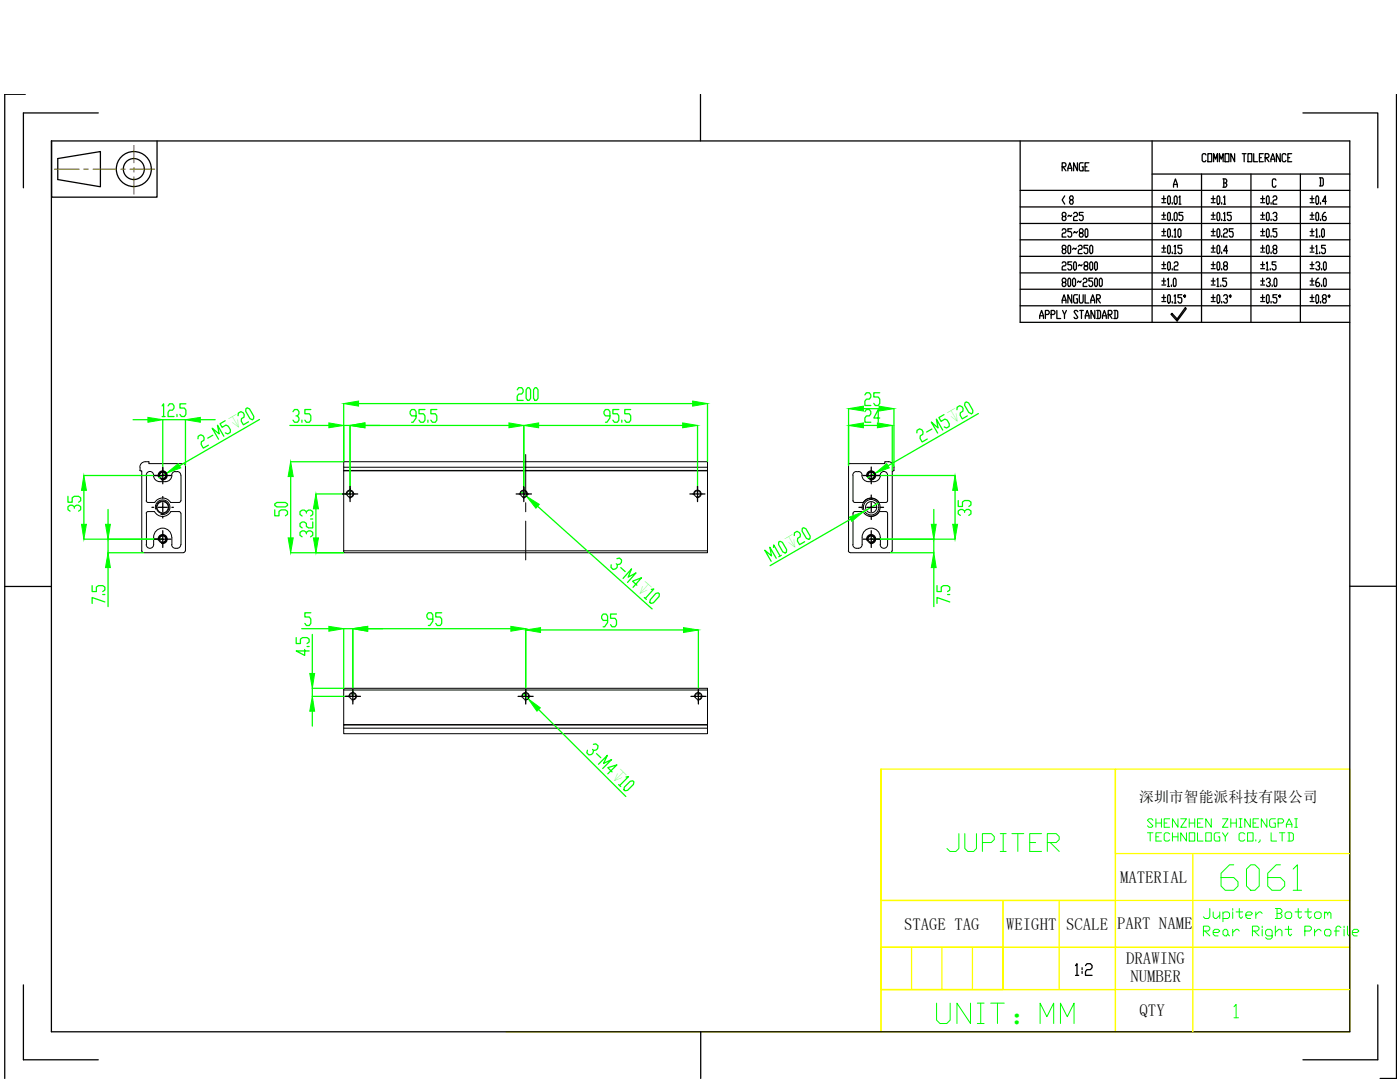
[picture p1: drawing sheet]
<svg xmlns="http://www.w3.org/2000/svg" width="279mm" height="216mm" viewBox="0 0 279 216" stroke-linecap="round" stroke-linejoin="round" font-family="sans-serif">
<defs><g id="words">
<text font-size="8.8" fill="#0f0" x="242.7" y="178.9">6061</text>
<text font-size="7.5" fill="#0f0" x="185.9" y="205.3">UNIT：MMMM</text>
<text font-size="7.1" fill="#0f0" x="188" y="171.1">JUPITER</text>
<text font-size="5.8" fill="#0f0" x="201.8" y="204.2">：</text>
<text font-size="4.4" x="211" y="45.2">8~25</text>
<g font-size="3.4" fill="#0f0">
<text x="46.7" y="85.8" transform="rotate(-30 46.7 85.8)">↧</text>
<text x="190.2" y="84.6" transform="rotate(-30 190.2 84.6)">↧</text>
<text x="157.7" y="109.7" transform="rotate(-31 157.7 109.7)">↧</text>
<text x="127" y="117.8" transform="rotate(42 127 117.8)">↧</text>
<text x="121.9" y="155" transform="rotate(45 121.9 155)">↧</text>
</g>
<g font-size="3.3">
<text x="223.5" y="176.3">MATERIAL</text>
<text x="180.4" y="185.5">STAGE TAG</text>
<text x="200.8" y="185.5">WEIGHT</text>
<text x="212.8" y="185.5">SCALE</text>
<text x="222.9" y="185.4">PART NAME</text>
<text x="224.8" y="192.4">DRAWING</text>
<text x="225.6" y="195.9">NUMBER</text>
<text x="227.4" y="202.7">QTY</text>
</g>
<text font-size="3" x="227.3" y="160">深圳市智能派科技有限公司</text>
</g></defs>
<!-- layer: 0 -->
<g fill="none" stroke="#000" stroke-width=".2">
<path d="M27.9 93.8l.1 .1M28 93.2v.7M28 94h.3v15.9l.4 .4M29.2 99.9l.3 .4M29.2 94.8a.74 .74 0 0 1 .7-.7 .74 .74 0 0 1 .8 .7M29.2 94.8v5.1M30.6 94.8a1.29 1.29 0 0 0 1.3 1.3 1.98 1.98 0 0 0 2.2-.5l.2-.8M31.6 95.1a.91 .91 0 0 1 .8-1.1 .91 .91 0 0 1 1 .9 .91 .91 0 0 1-1.2 .8M31.7 95.1a.74 .74 0 0 1 .7-1 .74 .74 0 0 1 .8 .8 .74 .74 0 0 1-.9 .7M35.3 94.1a.74 .74 0 0 1 .8 .7M35.4 94.1a.8 .8 0 0 0-1.1 .7M36.1 99.9l-.4 .4h-1.6"/>
<path d="M36.1 94.8v5.1M36.6 92.5l.4 .3M36.6 92.5h-6.9v-.3a1.28 1.28 0 0 0-1.8 1M37 92.9v17M68.6 92.1h72.6v1.1h-72.6zM68.6 94h72.6M68.6 93.2v.7M68.6 94v15.9M69.1 98.7a.74 .74 0 0 1 .7-.9 .74 .74 0 0 1 .8 .8 .74 .74 0 0 1-.9 .7M103.8 98.7a.74 .74 0 0 1 .6-.9 .74 .74 0 0 1 .9 .8 .74 .74 0 0 1-1 .7M138.5 98.7a.74 .74 0 0 1 .6-.9 .74 .74 0 0 1 .8 .8 .74 .74 0 0 1-.9 .7M141.2 93.2v.7"/>
<path d="M141.2 94v15.9M169.3 92.9v17M169.7 92.5l-.4 .3M170.2 94.8a.96 .96 0 0 1 .9-.7 .96 .96 0 0 1 1 .7M170.2 94.8v5.1M170.2 99.9l.4 .4M172 94.8a1.29 1.29 0 0 0 1.3 1.3 1.98 1.98 0 0 0 2.1-.5l.2-.4a.79 .79 0 0 1 .5-1.1 .79 .79 0 0 1 1 .7M173 95.1a.91 .91 0 0 1 .8-1.1 .91 .91 0 0 1 1 .9 .91 .91 0 0 1-1.2 .8M173.1 95.1a.74 .74 0 0 1 .7-1 .74 .74 0 0 1 .8 .8 .74 .74 0 0 1-.9 .7M177.1 99.9l-.3 .4M177.1 94.8v5.1M177.3 92.1a1.08 1.08 0 0 1 1.1 1.1"/>
<path d="M177.3 92.1l-.7 .1v.3h-6.9M178.4 94h-.3v15.9M178.4 93.2l-.1 .7M28.7 110.3h7.9M29.2 102.5v6.2M29.5 102.1l-.3 .3M29.6 102.1h1.2a1.84 1.84 0 0 0 3.3 0h1.6l.4 .3M29.6 100.3h1.3M30.7 107.2v1.5a.74 .74 0 0 1-.8 .7 .74 .74 0 0 1-.7-.7M30.7 107.2a1.8 1.8 0 0 1 1.8-1.8 1.8 1.8 0 0 1 1.8 1.8M30.9 100.3a1.84 1.84 0 0 1 3.1 0M31.1 101.6a1.46 1.46 0 0 1 1.2-1.8 1.46 1.46 0 0 1 1.6 1.5 1.46 1.46 0 0 1-1.8 1.3"/>
<path d="M31.6 107.8a.91 .91 0 0 1 .8-1.1 .91 .91 0 0 1 1 .9 .91 .91 0 0 1-1.2 .8M31.7 107.8a.74 .74 0 0 1 .7-1 .74 .74 0 0 1 .8 .8 .74 .74 0 0 1-.9 .7M34.3 108.7a.82 .82 0 0 0 1.1 .7M34.3 107.2v1.5M36.1 108.7a.74 .74 0 0 1-.8 .7M36.1 102.5v6.2M37 109.9l-.4 .4M68.6 109.9v.4h72.6v-.4M68.6 109.9h72.6M169.3 109.9l.4 .4M169.7 110.3h8M170.2 102.5v6.2"/>
<path d="M170.6 102.1l-.4 .3M170.6 100.3h1.7M172.1 107.2v1.5a.95 .95 0 0 1-1 .7 .95 .95 0 0 1-.9-.7M172.1 107.2a1.8 1.8 0 0 1 1.8-1.8 1.8 1.8 0 0 1 1.8 1.8M172.1 101.7a1.8 1.8 0 0 1 1.6-2.3 1.8 1.8 0 0 1 1.9 2 1.8 1.8 0 0 1-2.2 1.5M172.3 100.3a1.84 1.84 0 0 1 3.1 0M173 107.8a.91 .91 0 0 1 .8-1.1 .91 .91 0 0 1 1 .9 .91 .91 0 0 1-1.2 .8M173.1 107.8a.74 .74 0 0 1 .7-1 .74 .74 0 0 1 .8 .8 .74 .74 0 0 1-.9 .7M175.5 102.1a1.84 1.84 0 0 1-3.3 0h-1.6M175.5 100.3h1.3M175.5 102.1h1.3M176.8 102.1l.3 .3"/>
<path d="M177.1 102.5v6.2a.74 .74 0 0 1-.7 .7 .74 .74 0 0 1-.7-.7v-1.5M178 109.9l-.3 .4M68.6 137.3h72.6v.4h-72.6zM68.6 137.7v6.9M69.7 139.1a.74 .74 0 0 1 .6-.9 .74 .74 0 0 1 .8 .8 .74 .74 0 0 1-.9 .6M104.2 139.1a.74 .74 0 0 1 .6-.9 .74 .74 0 0 1 .8 .8 .74 .74 0 0 1-.9 .6M138.6 139.1a.74 .74 0 0 1 .7-.9 .74 .74 0 0 1 .8 .8 .74 .74 0 0 1-.9 .6M141.2 137.7v6.9M68.6 144.7h72.6v.6h-72.6zM68.6 144.7h72.6M68.6 145.3v1.1h72.6v-1.1"/>
<circle cx="32.5" cy="94.9" r=".78"/>
<circle cx="32.5" cy="94.9" r=".61"/>
<circle cx="69.8" cy="98.5" r=".61"/>
<circle cx="104.5" cy="98.5" r=".61"/>
<circle cx="139.2" cy="98.5" r=".61"/>
<circle cx="173.9" cy="94.9" r=".78"/>
<circle cx="173.9" cy="94.9" r=".61"/>
<circle cx="32.5" cy="101.2" r="1.25"/>
<circle cx="32.5" cy="101.2" r="1.12"/>
<circle cx="32.5" cy="107.6" r=".78"/>
<circle cx="32.5" cy="107.6" r=".61"/>
<circle cx="173.9" cy="101.2" r="1.55"/>
<circle cx="173.9" cy="101.2" r="1.12"/>
<circle cx="173.9" cy="107.6" r=".78"/>
<circle cx="173.9" cy="107.6" r=".61"/>
<circle cx="70.4" cy="138.9" r=".61"/>
<circle cx="104.9" cy="138.9" r=".61"/>
<circle cx="139.4" cy="138.9" r=".61"/>
</g>
<!-- layer: VhF -->
<g fill="none" stroke="#0f0" stroke-width=".25">
<path d="M103.2 77.8l.3-.4h.6l.3 .4v.4l-.3 .4h-.6l-.3 .5v.8h1.2M105.3 77.4h.3l.3 .4v1.7l-.3 .4h-.3l-.3-.4v-1.7zM106.8 77.4h.3l.3 .4v1.7l-.3 .4h-.3l-.3-.4v-1.7zM172.6 78.8l.3-.4h.6l.3 .4v.4l-.3 .4h-.6l-.3 .5v.8h1.2M175.6 78.4h-1.2v.8h.9l.3 .4v.9l-.3 .4h-.6l-.3-.4M13.6 99v1.2h.8v-.9l.4-.3h.9l.4 .3v.6l-.4 .3M16.7 94.9h15.7M16.7 97.8v6.8M26.6 83.7h2.9M32.4 81l.3-.4v2.5M32.4 83.1h.5M33.2 94.4l-1.5 .9"/>
<path d="M33.5 81l.3-.4h.6l.3 .4v.4l-.3 .4h-.6l-.3 .5v.8h1.2M35.3 82.7v.4M37 92.8v-9.1h-4.5v11.1M37.1 80.6h-1.2v.8h.9l.3 .4v.9l-.3 .4h-.6l-.3-.4M39.5 87.6l.1-.5 .5-.3 .4 .2 .2 .3v.6l-.5 .3-.1 .5 .5 .7 1-.6M40 83.7h2.9M42.5 86.8l-1 .6M44.7 87.1l-1.3-2.2 .3 1.7-1.4-1.2 1.3 2.2M44.9 84l-1 .6 .4 .7 .8-.5 .5 .3 .4 .7-.1 .5-.5 .3-.4-.2M47.5 82.9l.1-.5 .5-.3 .4 .3 .2 .3v.5l-.5 .3-.1 .5 .5 .8 1-.6M49.1 81.5l.2-.1 .5 .2 .8 1.5v.5l-.3 .1-.4-.2-.9-1.4zM51.8 83.7l-16 9.2"/>
<path d="M57.8 84.9h7.8M58 92.1h10.6M58 95.1v12.2M58.5 82.1l.3-.4h.6l.3 .4v.5l-.3 .4h-.3M59.4 83l.3 .4v.4l-.3 .5h-.6l-.3-.5M60.3 83.8v.5M62 81.7h-1.2v.9h.9l.3 .4v.8l-.3 .5h-.6l-.3-.5M63 98.6h6.8M68.6 80.5v11.6M68.6 84.9h1.3v13.6M71.6 80.5h66.6M72.8 84.9h28.8"/>
<path d="M83 83h-.9l-.3-.4v-.5l.3-.4h.6l.3 .4v1.3l-.6 .9h-.3M84.8 81.7h-1.2v.9h.9l.3 .4v.8l-.3 .5h-.6l-.3-.5M85.4 83.8v.5M87.2 81.7h-1.2v.9h.9l.3 .4v.8l-.3 .5h-.6l-.3-.5M104 98.1l1.1 .9M104.5 84.9v13.6M107.5 84.9h28.7M121.7 83h-.9l-.3-.4v-.5l.3-.4h.6l.3 .4v1.3l-.6 .9h-.3M123.5 81.7h-1.2v.9h.9l.3 .4v.8l-.3 .5h-.6l-.3-.5M124.1 83.8v.5M125.9 81.7h-1.2v.9h.9l.3 .4v.8l-.3 .5h-.6l-.3-.5M139.2 84.9v13.6"/>
<path d="M141.2 80.5v11.6M169.3 81.5v11.3M172.3 84.9h2.8M172.3 81.5h3.1M172.6 82.1l.3-.4h.6l.3 .4v.5l-.3 .4h-.6l-.3 .4v.9h1.2M173.9 94.9h16.7M174.7 94.4l-1.6 .9M175.6 83.4h-1.2l.9-1.7v2.6M178.1 84.9v9M178.4 81.5v11.7M183 86.4v-.5l.5-.3 .5 .2 .2 .4v.5l-.5 .3-.1 .5 .4 .7 1.1-.6M186 85.6l-1.1 .6"/>
<path d="M188.1 85.8l-1.2-2.2 .3 1.8-1.3-1.2 1.2 2.2M188.4 82.7l-1 .6 .4 .8 .8-.5 .4 .2 .5 .8-.1 .5-.5 .3-.5-.2M190.6 97.8v6.8M191 81.8v-.5l.5-.3 .5 .2 .2 .3v.6l-.5 .3-.1 .5 .4 .7 1.1-.6M191.2 99.9v1.2h.9v-.9l.4-.3h.9l.4 .3v.6l-.4 .3M192.6 80.4l.2-.2 .5 .2 .9 1.5-.1 .5-.2 .2-.5-.3-.9-1.4zM195.3 82.5l-18.1 10.4M14.8 101.4v-.3l-.4-.3h-.4l-.4 .3v.6l.4 .3M14.8 101.1l.5-.3h.4l.4 .3v.6l-.4 .3M16.7 107.6h15.7M18.4 116.9v1.1h.8v-.8l.5-.3h.8l.4 .3v.5l-.4 .3M20.5 118.6h.4"/>
<path d="M21.6 107.6v2.7h7M21.6 101.7v2.9M21.6 113.3v7.7M54.8 101.7v1.2h.9v-.9l.4-.3h.9l.4 .3v.6l-.4 .3M54.8 100.6l.5-.3h1.7l.4 .3v.3l-.4 .2h-1.7l-.5-.2zM58 110.3h10.6M61.1 106.5v-.3l-.4-.3h-.4l-.4 .3v.6l.4 .3M61.1 106.2l.5-.3h.4l.4 .3v.6l-.4 .3M61.1 102.4v-.3l-.4-.3h-.4l-.4 .3v.6l.4 .3M61.1 102.1l.5-.3h.4l.4 .3v.6l-.4 .3M62 103.6h.4M62.4 104.2v1.1h-.8l-.5-.3v-.5l-.4-.3h-.4l-.4 .3v.5l.4 .3"/>
<path d="M63 101.5v5.8M107.3 101l22.8 20.5M123.1 111.5l.5-.1 .5 .3-.1 .5-.3 .4-.5 .1-.2-.2M123.2 112.7v.5l-.3 .3-.5 .1-.5-.4 .1-.5M123.9 113.3l.9 .8M124.3 115.4l1.7-1.9-.6 1.7 1.5-.9-1.7 1.9M127.1 116.8l-.8-.8 1.7-.7-1.7 1.9M128.6 119.2l.4 .4M130 117.6l.5-.1-1.7 1.9M130.9 118.4l.5-.1 .2 .2-.1 .5-1.1 1.3-.5 .1-.2-.2 .1-.5zM154.4 109.2v-.5l1.3 2.2M154.9 111.4l-1.3-2.2 .4 1.7-1.4-1.1 1.3 2.2"/>
<path d="M155.4 108.1l.3-.1 .4 .2 .9 1.5-.1 .5-.2 .1-.5-.2-.8-1.5zM155.9 110.8l-.5 .3M158.5 106.9l.1-.6 .5-.3 .4 .3 .2 .3v.5l-.5 .3-.1 .6 .5 .7 1-.6M160.1 105.4l.3-.1 .4 .2 .9 1.5-.1 .5-.2 .1-.5-.2-.8-1.4zM169.7 103.6l-16 9.3M173.9 107.6h16.7M175.4 100.3l-3.1 1.8M186.4 107.6v2.7h-8.7M186.4 101.7v2.9M186.4 113.3v7.7M187 116.9v1.1h.8v-.8l.5-.3h.8l.4 .3v.5l-.4 .3M189.1 118.6h.4"/>
<path d="M192.5 102.2v-.2l-.4-.3h-.4l-.5 .3v.5l.5 .3M192.5 102l.4-.3h.5l.4 .3v.5l-.4 .3M20.9 120.1l-2.5-.9v1.2M59.1 127.2v1.2h.9v-.9l.4-.3h.9l.4 .3v.6l-.4 .3M60.2 125.4h5.4M60.8 129.6v1.2l-1.7-.9h2.6M61.3 129h.4M62 122.3h-1.2v.8h.9l.3 .4v.9l-.3 .4h-.6l-.3-.4M62.3 126.6v7.8M68.6 137.3h-6.3v1.7h8.1M68.6 137.3v-11.9h1.8v13.5M73.4 125.4h28.6"/>
<path d="M86.4 123.5h-.9l-.3-.4v-.4l.3-.4h.6l.3 .4v1.3l-.6 .8h-.3M88.2 122.3h-1.2v.8h.9l.3 .4v.9l-.3 .4h-.6l-.3-.4M104.4 138.4l1 1.1M104.9 125.4v13.5M107.9 125.7h28.5M121.3 123.8h-.9l-.3-.4v-.4l.3-.5h.6l.3 .5v1.2l-.6 .9h-.3M123 122.5h-1.2v.9h.9l.3 .4v.8l-.3 .5h-.6l-.3-.5M139.4 125.7v13.2M189.5 120.1l-2.5-.9v1.2M62.3 141.9v3M107.5 141.6l17.4 17.3M117.2 149.7l-.1 .5 .4 .4h.5l.3-.3 .2-.6"/>
<path d="M118.4 148.5l.5-.1 .5 .4-.1 .6-.3 .3h-.5l-.2-.2M119.1 150.4l.8 .8M119.4 152.5l1.8-1.8-.7 1.6 1.6-.7-1.8 1.7M122.1 154l-.8-.8 1.8-.6-1.8 1.8M123.5 156.6l.4 .3M124.6 157.1l1.2-1.2 .5-.1 .2 .2-.1 .5-1.2 1.2-.5 .1-.2-.2zM124.9 155h.5l-1.7 1.7"/>
</g>
<g fill="#0f0" stroke="#0f0" stroke-width=".2">
<path d="M68.6 80.5l3-.5v1z"/>
<path d="M138.2 80l3 .5-3 .5z"/>
<path d="M58 92.1l.5 3h-1z"/>
<path d="M57.5 107.3h1l-.5 3z"/>
<path d="M63 98.6l.6 2.9h-1.1z"/>
<path d="M62.5 107.3h1.1l-.6 3z"/>
<path d="M69.9 84.9l2.9-.5v1z"/>
<path d="M101.6 84.4l2.9 .5-2.9 .5z"/>
<path d="M65.6 84.4l3 .5-3 .5z"/>
<path d="M104.5 84.9l3-.5v1z"/>
<path d="M136.2 84.4l3 .5-3 .5z"/>
<path d="M105.1 99l2.5 1.6-.7 .8z"/>
<path d="M16.7 94.9l.5 2.9h-.9z"/>
<path d="M16.3 104.6h.9l-.5 3z"/>
<path d="M29.5 83.3l3 .4-3 .6z"/>
<path d="M37 83.7l3-.4v1z"/>
<path d="M21.1 104.6h.9l-.4 3z"/>
<path d="M21.6 110.3l.4 3h-.9z"/>
<path d="M33.2 94.4l2.4-1.9 .5 .9z"/>
<path d="M169.3 81.5l3-.5v1z"/>
<path d="M175.4 81l3 .5-3 .5z"/>
<path d="M169.3 84.9l3-.5v1z"/>
<path d="M175.1 84.4l3 .5-3 .5z"/>
<path d="M190.6 94.9l.5 2.9h-1z"/>
<path d="M190.1 104.6h1l-.5 3z"/>
<path d="M185.9 104.6h.9l-.4 3z"/>
<path d="M186.4 110.3l.4 3h-.9z"/>
<path d="M174.7 94.4l2.3-1.9 .5 .9z"/>
<path d="M169.5 103.2l2.8-1.1-2.3 1.9z"/>
<path d="M70.4 125.4l3-.4v1z"/>
<path d="M65.6 125l3 .4-3 .6z"/>
<path d="M102 125l2.9 .4-2.9 .6z"/>
<path d="M104.9 125.7l3-.5v1z"/>
<path d="M136.4 125.2l3 .5-3 .5z"/>
<path d="M62.3 139l.5 2.9h-1z"/>
<path d="M61.8 134.4h1l-.5 2.9z"/>
<path d="M105.4 139.5l2.4 1.7-.6 .7z"/>
</g>
<g fill="none" stroke="#000" stroke-width=".25">
<path d="M32.5 93.2v1.7h-1.7M32.5 99.1v.3M34.1 94.9h-1.6v1.6M69.9 97v1.6h-1.5M71.4 98.6h-1.5v1.5M104.5 97v1.6h-1.5M106.1 98.6h-1.6v1.5M139.2 97v1.6h-1.5M140.7 98.6h-1.5v1.5M173.9 93.2v1.7h-1.7M173.9 98.8v.6M175.6 94.9h-1.7v1.6"/>
<path d="M30.3 101.2h.4M32.5 105.9v1.7h-1.7M32.5 100.3v.9h-.9M32.5 103v.3M33.4 101.2h-.9v.9M34.1 107.6h-1.6v1.6M34.3 101.2h.3M171.4 101.2h.7M173.9 105.9v1.7h-1.7M173.9 100.3v.9h-.9M173.9 103v.6M174.8 101.2h-.9v.9"/>
<path d="M175.6 107.6h-1.7v1.6M175.7 101.2h.6M70.4 137.5v1.5h-1.5M71.9 139h-1.5v1.5M104.9 137.5v1.5h-1.5M106.4 139h-1.5v1.5M139.4 137.5v1.5h-1.5M140.9 139h-1.5v1.5"/>
</g>
<path d="M104.9 90.7v7.7M104.9 100.3v1.8M104.9 104v7.7" fill="none" stroke="#000" stroke-width=".2"/>
<!-- layer: 0 -->
<path d="M69.9 138.6h1M104.5 138.6h.9M138.9 138.6h.9" fill="none" stroke="#808080" stroke-width=".2"/>
<g fill="none" stroke="#0f0" stroke-width=".2">
<path d="M229 166.2h1.1M229.5 166.2v1.6M230.1 163.7l-.3-.3h-.5l-.3 .3 1.1 1.1-.3 .3h-.5l-.3-.3M230.7 163.4v1.7M230.7 164.2h1.1M230.7 167h.5M231.8 166.2h-1.1v1.6h1.1M231.8 163.4v1.7M232.3 164.2h.6M233.4 163.4h-1.1v1.7h1.1M233.4 166.4l-.3-.2h-.5l-.3 .2v1.2l.3 .2h.5l.3-.2M234 167h1.1"/>
<path d="M234 166.2v1.6M235.1 163.4v1.7l-1.1-1.7v1.7M235.1 166.2v1.6M235.6 163.4h1.2l-1.2 1.7h1.2M236.8 166.2v1.6l-1.2-1.6v1.6M237.3 166.2h1.1v1.6h-1.1zM237.3 164.2h1.1M237.3 163.4v1.7M238.4 163.4v1.7M239 166.2v1.6h1.1M239 164.2h.5M240.1 163.4h-1.1v1.7h1.1"/>
<path d="M240.6 166.2h1.1v1.6h-1.1zM241.7 163.4v1.7l-1.1-1.7v1.7M243.4 166.2h-.8l-.3 .2v1.2l.3 .2h.8v-.8h-.3M244 163.4h1.1l-1.1 1.7h1.1M244 166.2l.5 .8v.8M245.1 166.2l-.6 .8M245.6 164.2h1.1M245.6 163.4v1.7M246.7 163.4v1.7M247.3 165.1h.6M247.3 163.4h.6M247.6 163.4v1.7"/>
<path d="M248.4 166.4l-.3-.2h-.5l-.3 .2v1.2l.3 .2h.5l.3-.2M249 166.2h1.1v1.6h-1.1zM249.5 163.4v1.7l-1.1-1.7v1.7M250.1 164.2h.5M250.6 167.6v.2M251.2 163.4h-1.1v1.7h1.1M251.5 167.6v.2l-.3 .3M252.8 163.4v1.7l-1.1-1.7v1.7M253.7 166.2v1.6h1.1M254.5 163.4h-.8l-.3 .3v1.1l.3 .3h.8v-.9h-.3M255.1 164.2h.8l.3-.3v-.2l-.3-.3h-.8v1.7M255.3 166.2h1.1"/>
<path d="M255.9 166.2v1.6M256.7 165.1v-.6l.6-1.1 .5 1.1v.6M256.7 164.5h1.1M257 166.2h.8l.3 .2v1.2l-.3 .2h-.8M257.3 166.2v1.6M258.4 165.1h.5M258.4 163.4h.5M258.7 163.4v1.7M240.2 185.8h.9l.3-.4v-.3l-.3-.3h-.9v1.9M240.5 185.8l.9 .9M241.4 181.3v1.6l-.3 .4h-.6l-.3-.4M242.1 182v.9l.4 .4h.3l.6-.7"/>
<path d="M242.1 186.1h1l.3-.3-.3-.4h-.6l-.4 .4v.6l.4 .3h.6M243.4 182v1.3M244.1 182.3l.3-.3h.6l.4 .3v.6l-.4 .4h-.9M244.1 185.8l.3-.4h.3l.3 .4v.6l-.3 .3h-.3l-.3-.3zM244.1 182v1.9M245 186.4l.4 .3M246 182v1.3M246 185.4v1.3M246.7 182h1.3M247.3 181.3v1.6l.4 .4 .3-.4M247.3 185.8l-.3-.4h-.3l-.7 .7M248.6 182.6h1l.4-.3-.4-.3h-.6l-.4 .3v.6l.4 .4h.6"/>
<path d="M250 185.8h.9l.4-.4v-.3l-.4-.3h-.9v1.9M250.3 185.8l1 .9M250.6 182v1.3M251.9 182.3l-.3-.3h-.3l-.7 .6M251.9 184.8v.3M251.9 185.4v1.3M253.9 186.7h-1l-.3-.3v-.6l.3-.4h.6l.4 .4v1.3l-.4 .3h-.6l-.3-.3M254.5 181.3h1l.3 .3v.4l-.3 .3M254.5 186.1l.7-.7h.3l.3 .4v.9M254.5 184.8v1.9M254.9 182.3h.6l.3 .3v.3l-.3 .4h-1M254.9 181.3v2"/>
<path d="M256.5 182.3l.3-.3h.7l.3 .3v.6l-.3 .4h-.7l-.3-.4zM256.5 185.4h1.3M257.1 184.8v1.6l.4 .3 .3-.3M258.5 182h1.3M259.1 181.3v1.6l.3 .4 .4-.4M260.4 185.8h1l.3-.4v-.3l-.3-.3h-1v1.9M260.4 182h1.3M261 181.3v1.6l.4 .4 .3-.4M262.4 182.3l.3-.3h.6l.4 .3v.6l-.4 .4h-.6l-.3-.4zM262.4 185.4v1.3M263.7 185.8l-.4-.4h-.3l-.6 .7M264.3 182.3l.3-.3 .4 .3v.3"/>
<path d="M264.3 182v1.3M264.6 185.4h.7l.3 .4v.6l-.3 .3h-.7l-.3-.3v-.6zM265 182.3l.3-.3 .3 .3v1M266.3 185.8h1M267.6 185.1l-.3-.3h-.4l-.3 .3v1.6M268.2 184.8v.3M268.2 185.4v1.3M268.9 184.8v1.6l.3 .3M269.9 186.1h1l.3-.3-.3-.4h-.7l-.3 .4v.6l.3 .3h.7M246.3 200.9l.4-.5v2.7M246.3 203.1h.9"/>
</g>
<!-- layer: 0 -->
<g fill="none" stroke="#ff0" stroke-width=".25">
<path d="M175.8 153.5h46.8v26.2M222.6 153.5v35.5h46.8v16.9h-46.8v-16.9h46.8v-18.7M222.6 153.5h46.8v16.8h-46.8zM175.8 179.7h24.4v9.3h-24.4v8.5h24.4v-8.5h-24.4zM211.4 179.7v17.8M222.6 179.7h-46.8v-26.2v52.4h-74.8M222.6 179.7v9.3h-22.4v8.5h22.4M222.6 179.7h-22.4v9.3h22.4v8.5M222.6 179.7h46.8M238.1 170.3v35.6M175.8 197.5h46.8v8.4h-46.8zM175.8 189h24.4v8.5h-24.4z"/>
<path d="M181.9 189v8.5M188 189v8.5M194.1 189v8.5M222.6 197.5h46.8"/>
</g>
<g fill="none" stroke="#000" stroke-width=".25">
<path d="M5.1 18.8h-4.2v196.4M139.8 18.8v9.3M278.7 18.8v196.4h-3.3M10.3 28.1h259.1v177.8h-259.1zM10.3 28.1v11.2h21v-11.2M11.5 31.6l8.5-1.4v7.1l-8.5-1.5zM19.6 22.5h-14.9v15M203.6 28.1v36.2h65.8M203.6 38h65.8M212 33.3h.5l.2-.3v-.3l-.2-.2h-.5v1.6M212.1 33.3l.6 .8M212.5 39.1l-.5 .8 .5 .8"/>
<path d="M213.1 34.1v-.5l.4-1.1 .4 1.1v.5M213.1 33.6h.8M213.7 39.9l-.2-.5 .2-.3h.3l.2 .5-.2 .3h-.3l-.2 .3 .2 .5h.3l.2-.3-.2-.5M215 32.5v1.6l-.7-1.6v1.6M216.2 32.5h-.6l-.2 .2v1.1l.2 .3h.6v-.8h-.2M216.5 33.3h.4M217.3 32.5h-.8v1.6h.8M229.9 34.7h39.5M229.9 28.1v36.2M231.9 39.6h.7M232.3 39.1v1.1M233.2 39.1h.2l.2 .3v1l-.2 .3h-.2l-.2-.3v-1z"/>
<path d="M234.2 37.4v-.6l.4-1.1 .4 1.1v.6M234.2 36.8h.8M234.5 39.1h.2l.2 .3v1l-.2 .3h-.2l-.2-.3v-1zM235.3 39.4l.2-.3v1.6M239.8 34.7v29.6M240.7 30.9l-.2-.2h-.4l-.2 .2v1.1l.2 .3h.4l.2-.3M241.1 30.7h.7v1.6h-.7zM241.7 39.6h.8M242.1 39.1v1.1M242.2 32.3v-1.6l.4 1.1 .4-1.1v1.6M243 39.1h.3l.1 .3v1l-.1 .3h-.3l-.1-.3v-1zM243.3 32.3v-1.6l.4 1.1 .4-1.1v1.6"/>
<path d="M244.1 35.7h.5l.2 .3v.3l-.2 .2M244.2 39.4l.2-.3v1.6M244.2 36.5h.4l.2 .6-.2 .3h-.5M244.2 35.7v1.7M244.5 30.7h.8v1.6h-.8zM246.4 30.7v1.6l-.8-1.6v1.6M247.9 30.7h.8M248.3 30.7v1.6M249.1 30.7h.7v1.6h-.7zM249.7 34.7v29.6M250.2 30.7v1.6h.8M251.3 31.5h.4"/>
<path d="M251.6 39.6h.8M252 39.1v1.1M252.1 30.7h-.8v1.6h.8M252.5 31.5h.5l.3-.3v-.3l-.3-.2h-.5v1.6M252.7 31.5l.6 .8M252.9 39.1h.2l.2 .3v1l-.2 .3h-.2l-.2-.3v-1zM253.6 32.3v-.5l.4-1.1 .4 1.1v.5M253.6 31.8h.8M254.1 39.4l.2-.3h.3l.2 .3-.2 .5h-.3l-.2 .3v.5h.7M254.6 36l-.1-.3h-.4l-.2 .3v1.1l.2 .3h.4l.1-.3M255.5 30.7v1.6l-.8-1.6v1.6M256.6 30.9l-.1-.2h-.4l-.2 .2v1.1l.2 .3h.4l.1-.3"/>
<path d="M257 31.5h.4M257.8 30.7h-.8v1.6h.8M259.5 34.7v29.6M260 22.5h15v15M261.5 39.6h.7M261.8 39.1v1.1M262.8 39.1h.2l.2 .3v1l-.2 .3h-.2l-.2-.3v-1zM263.3 35.5h.6l.2 .2v1.1l-.2 .3h-.6M263.5 35.5v1.6M203.6 57.7h65.8M203.6 54.5h65.8M203.6 51.2h65.8"/>
<path d="M203.6 47.9h65.8M203.6 44.6h65.8M203.6 41.3h65.8M212 45.9l.1-.3h.4l.2 .3-.2 .6h-.4l-.1 .3v.5h.7M212 52.5l.1-.2h.4l.2 .2v.3l-.2 .3h-.4l-.1 .2v.6h.7M212 59.9h.7M212.1 49.8l-.1-.6 .1-.2h.4l.2 .2v.3l-.2 .3h-.4l-.1 .3 .1 .5h.4l.2-.3-.2-.5M212.1 56.4l-.1-.3 .1-.6h.4l.2 .3-.2 .6h-.4l-.1 .2 .1 .6h.4l.2-.3-.2-.5M213.3 49h.2l.2 .2v1.1l-.2 .3h-.2l-.2-.3v-1.1zM213.3 55.5h.2l.2 .3v1.1l-.2 .3h-.2l-.2-.3v-1.1zM213.9 45.6h-.8v.6h.6l.2 .3v.5l-.2 .3h-.4l-.2-.3M213.9 58.8v1.7l-.8-1.7v1.7"/>
<path d="M213.9 52.3h-.8v.5h.6l.2 .3v.5l-.2 .3h-.4l-.2-.3M214.3 55.5h.1l.2 .3v1.1l-.2 .3h-.1l-.2-.3v-1.1zM214.4 52.3h.2l.2 .2v1.1l-.2 .3h-.2l-.1-.3v-1.1zM214.8 49.5l-.2 .3-.3-.3-.2 .3M215 58.8h-.6l-.1 .3v1.1l.1 .3h.6v-.9h-.2M215.2 49.2l.2-.2h.4l.2 .2-.2 .6h-.4l-.2 .3v.5h.8M215.4 58.8v1.4l.2 .3h.4l.2-.3v-1.4M215.6 46.5l-.2-.3 .2-.6h.4l.2 .3-.2 .6h-.4l-.2 .3 .2 .5h.4l.2-.3v-.2l-.2-.3M215.8 56.1l-.2 .3-.4-.3-.2 .3M216 52.8l-.2 .3-.4-.3-.2 .3M216.2 55.8l.1-.3h.4l.2 .3-.2 .6h-.4l-.1 .2v.6h.7M216.5 58.8v1.7h.8"/>
<path d="M216.5 53.1l-.2-.3v-.3l.2-.2h.4l.2 .2-.2 .6h-.4l-.2 .2v.3l.2 .3h.4l.2-.3-.2-.5M216.7 45.6h.2l.2 .3v1.1l-.2 .3h-.2l-.2-.3v-1.1zM217.1 49h-.8v.5h.6l.2 .3v.5l-.2 .3h-.4l-.2-.3M217.7 49l.4 .2v1.1l-.2 .3h-.2l-.2-.3v-1.1zM217.7 52.3l.4 .2v1.1l-.2 .3-.4-.3v-1.1zM217.7 59.9h.8M218.1 55.5h-.8v.6h.6l.2 .3v.5l-.2 .3h-.4l-.2-.3M218.6 55.5h.2l.2 .3v1.1l-.2 .3h-.2l-.1-.3v-1.1zM218.6 52.3h.2l.2 .2v1.1l-.2 .3h-.2l-.1-.3v-1.1zM218.8 59.6h.6l.2-.2v-.3l-.2-.3h-.6v1.7M219 59.6l.6 .9M219.6 55.5h.2l.2 .3v1.1l-.2 .3h-.2l-.2-.3v-1.1z"/>
<path d="M231.9 40.4h.7M231.9 43.7h.7M231.9 42.9h.7M231.9 47h.7M231.9 46.2h.7M231.9 50.3h.7M231.9 49.5h.7M231.9 56.9h.7M231.9 56.1h.7M231.9 53.6h.7M231.9 52.8h.7M231.9 59.4h.7"/>
<path d="M232.3 42.4v1M232.3 45.6v1.2M232.3 49v1.1M232.3 52.3v1M232.3 55.5v1.1M232.3 58.8v1.1M233 55.8l.2-.3v1.7M233 57.2h.4M233.2 45.6h.2l.2 .3v1.1l-.2 .3h-.2l-.2-.3v-1.1zM233.2 42.4h.2l.2 .2v1.1l-.2 .3h-.2l-.2-.3v-1.1zM233.2 52.3h.2l.2 .2v1.1l-.2 .3h-.2l-.2-.3v-1.1zM233.2 49h.2l.2 .2v1.1l-.2 .3h-.2l-.2-.3v-1.1z"/>
<path d="M233.2 58.8h.2l.2 .3v1.1l-.2 .3h-.2l-.2-.3v-1.1zM233.8 56.9v.3M233.9 40.4v.3M233.9 43.7v.3M233.9 47v.3M233.9 50.3v.3M233.9 53.6v.3M234.3 45.9l.2-.3v1.7M234.3 52.5l.2-.2h.4l.2 .2-.2 .6h-.4l-.2 .2v.6h.8M234.3 55.5h.2l.2 .3v1.1l-.2 .3h-.2l-.1-.3v-1.1zM234.3 49.2l.2-.2v1.6M234.3 59.1l.2-.3v1.7"/>
<path d="M234.3 47.3h.4M234.3 50.6h.4M234.5 42.4l.4 .2v1.1l-.2 .3-.4-.3v-1.1zM235.3 45.6h.2l.2 .3v1.1l-.2 .3-.4-.3v-1.1zM235.3 40.7h.4M235.9 49h-.8v.5h.6l.2 .3v.5l-.2 .3h-.4l-.2-.3M235.9 58.8h-.8v.6h.6l.2 .2v.6l-.2 .3h-.4l-.2-.3M236.1 42.4h-.8v.5h.6l.2 .3v.5l-.2 .3h-.4l-.2-.3M236.4 58.8l.2 .3-.2 .3-.2-.3zM241.7 40.4h.8M241.7 43.7h.8M241.7 42.9h.8"/>
<path d="M241.7 47h.8M241.7 46.2h.8M241.7 50.3h.8M241.7 49.5h.8M241.7 56.9h.8M241.7 56.1h.8M241.7 53.6h.8M241.7 52.8h.8M241.7 59.4h.8M242.1 42.4v1M242.1 45.6v1.2M242.1 49v1.1"/>
<path d="M242.1 52.3v1M242.1 55.5v1.1M242.1 58.8v1.1M242.9 55.8l.1-.3v1.7M242.9 57.2h.4M243 49h.3l.1 .2v1.1l-.1 .3h-.3l-.1-.3v-1.1zM243 45.6h.3l.1 .3v1.1l-.1 .3h-.3l-.1-.3v-1.1zM243 42.4h.3l.1 .2v1.1l-.1 .3h-.3l-.1-.3v-1.1zM243 52.3h.3l.1 .2v1.1l-.1 .3h-.3l-.1-.3v-1.1zM243 58.8h.3l.1 .3v1.1l-.1 .3h-.3l-.1-.3v-1.1zM243.6 56.9v.3M243.8 40.4v.3"/>
<path d="M243.8 43.7v.3M243.8 47v.3M243.8 50.3v.3M243.8 53.6v.3M244.2 45.9l.2-.3h.4l.2 .3-.2 .6h-.4l-.2 .3v.5h.8M244.2 42.6l.2-.2v1.6M244.2 59.1l.2-.3h.4l.2 .6-.2 .2h-.2M244.2 40.7h.4M244.2 44h.4M244.4 53.1l-.2-.3v-.3l.2-.2h.4l.2 .2-.2 .6h-.4l-.2 .2v.3l.2 .3h.4l.2-.3-.2-.5M244.8 55.5h-.8v.6h.6l.2 .3v.5l-.2 .3h-.4l-.2-.3M244.8 59.6l.2 .3-.2 .6h-.4l-.2-.3"/>
<path d="M245 50.1h-.8l.6-1.1v1.6M245.5 58.8l.2 .3-.2 .3-.2-.3zM245.7 42.4h-.7v.5h.5l.2 .3v.5l-.2 .3h-.3l-.2-.3M246.1 45.6h-.8v.6h.6l.2 .3v.5l-.2 .3h-.4l-.2-.3M251.6 40.4h.8M251.6 43.7h.8M251.6 42.9h.8M251.6 47h.8M251.6 46.2h.8M251.6 50.3h.8M251.6 49.5h.8M251.6 56.9h.8"/>
<path d="M251.6 56.1h.8M251.6 53.6h.8M251.6 52.8h.8M251.6 59.4h.8M252 42.4v1M252 45.6v1.2M252 49v1.1M252 52.3v1M252 55.5v1.1M252 58.8v1.1M252.7 55.8l.2-.3h.4l.2 .3v.3l-.2 .3h-.2M252.7 52.5l.2-.2v1.6"/>
<path d="M252.7 53.9h.4M252.9 42.4h.2l.2 .2v1.1l-.2 .3h-.2l-.2-.3v-1.1zM252.9 45.6h.2l.2 .3v1.1l-.2 .3h-.2l-.2-.3v-1.1zM252.9 49h.2l.2 .2v1.1l-.2 .3h-.2l-.2-.3v-1.1zM252.9 58.8h.2l.2 .3v1.1l-.2 .3h-.2l-.2-.3v-1.1zM253.3 56.4l.2 .2-.2 .6h-.4l-.2-.3M253.5 53.6v.3M253.7 40.4v.3M253.7 43.7v.3M253.7 47v.3M253.7 50.3v.3M253.9 56.9v.3"/>
<path d="M254.1 42.6l.2-.2h.3l.2 .5-.2 .3h-.2M254.3 49.8l-.2-.3v-.3l.2-.2h.3l.2 .5-.2 .3h-.3l-.2 .3 .2 .5h.3l.2-.3-.2-.5M254.4 55.5h.2l.2 .3v1.1l-.2 .3h-.2l-.1-.3v-1.1zM254.6 43.2l.2 .2-.2 .6h-.3l-.2-.3M254.6 52.3h-.7v.5h.5l.2 .3v.5l-.2 .3h-.3l-.2-.3M254.8 45.6h-.7v.6h.5l.2 .3v.5l-.2 .3h-.3l-.2-.3M254.8 58.8h-.7v.6h.5l.2 .2v.6l-.2 .3h-.3l-.2-.3M255.4 58.8l.2 .3-.2 .3-.2-.3zM261.5 40.4h.7M261.5 43.7h.7M261.5 42.9h.7M261.5 47h.7"/>
<path d="M261.5 46.2h.7M261.5 50.3h.7M261.5 49.5h.7M261.5 56.9h.7M261.5 56.1h.7M261.5 53.6h.7M261.5 52.8h.7M261.5 59.4h.7M261.8 42.4v1M261.8 45.6v1.2M261.8 49v1.1M261.8 52.3v1"/>
<path d="M261.8 55.5v1.1M261.8 58.8v1.1M262.6 45.9l.2-.3v1.7M262.6 49.2l.2-.2v1.6M262.6 52.5l.2-.2h.4l.2 .2v.3l-.4 .3M262.6 47.3h.4M262.6 50.6h.4M262.8 42.4h.2l.2 .2v1.1l-.2 .3h-.2l-.2-.3v-1.1zM262.8 58.8h.2l.2 .3v1.1l-.2 .3h-.2l-.2-.3v-1.1zM263.2 55.5h-.2l-.4 .6v.8l.2 .3h.4l.2-.6-.2-.2h-.6M263.2 53.1l.2 .2v.3l-.2 .3h-.4l-.2-.3M263.4 47v.3"/>
<path d="M263.4 50.3v.3M263.5 40.4v.3M263.5 43.7v.3M263.8 53.6v.3M263.8 56.9v.3M263.9 45.6h.2l.2 .3v1.1l-.2 .3h-.2l-.1-.3v-1.1zM264.1 59.6l-.2-.2v-.3l.2-.3h.4l.2 .6-.2 .2h-.4l-.2 .3 .2 .6h.4l.2-.3-.2-.6M264.3 55.5h.2l.2 .3v1.1l-.2 .3h-.2l-.2-.3v-1.1zM264.3 52.3h.2l.2 .2v1.1l-.2 .3h-.2l-.2-.3v-1.1zM264.5 42.4h-.2l-.4 .5v.8l.2 .3h.4l.2-.3-.2-.5h-.6M264.5 49h-.7v.5h.5l.2 .3v.5l-.2 .3h-.4l-.1-.3M264.7 40.2h-.8l.6-1.1v1.6"/>
<path d="M265.3 58.8l.1 .3-.1 .3-.2-.3zM203.6 61h65.8M207.5 63.6v-.6l.4-1.1 .4 1.1v.6M207.5 63h.8M208.6 62.8h.6l.2-.3v-.3l-.2-.3h-.6v1.7M209.8 62.8h.5l.2-.3v-.3l-.2-.3h-.5v1.7M210.9 61.9v1.7h.8M212 60.5v-.6l.4-1.1 .3 1.1v.6M212.1 61.9l.3 .9v.8M212.8 61.9l-.4 .9M215.1 62.2l-.2-.3h-.4l-.2 .3 .8 1.1-.2 .3h-.4l-.2-.3M215.5 61.9h.7"/>
<path d="M215.8 61.9v1.7M216.6 63.6v-.6l.4-1.1 .4 1.1v.6M216.6 63h.8M217.7 60.5v-.6l.4-1.1 .4 1.1v.6M218.5 61.9v1.7l-.8-1.7v1.7M218.9 61.9h.6l.1 .3v1.1l-.1 .3h-.6M219.1 61.9v1.7M220 63.6v-.6l.4-1.1 .4 1.1v.6M220 63h.8M221.2 62.8h.6l.1-.3-.1-.6h-.6v1.7M221.4 62.8l.5 .8M222.3 61.9h.6l.2 .3v1.1l-.2 .3h-.6"/>
<path d="M222.5 61.9v1.7M231.9 60.2h.7M233.7 62.7l.2-.2 1 1.1v.5zM233.9 60.2v.3M234.3 60.5h.4M236.6 61.4l.1 .2-1.8 2.5v-.5zM241.7 60.2h.8M243.8 60.2v.3M251.6 60.2h.8M253.7 60.2v.3M261.5 60.2h.7M263.5 60.2v.3"/>
<path d="M.9 117h9.4M269.4 117h9.3M4.7 196.5v15h14.9M214.6 192.7l.3-.4v2.3M214.6 194.6h.7M216 193.1v.4M216 193.9v.3M216.6 192.7l.3-.4h.7l.3 .4v.4l-.3 .4h-.7l-.3 .4v.7h1.3M275 196.5v15h-15M139.8 205.9v9.3"/>
<circle cx="26.7" cy="33.7" r="3.5"/>
<circle cx="26.7" cy="33.7" r="2.1"/>
</g>
<!-- layer: DEFAULT_1 -->
<path d="M10.9 33.8h4.9M16.7 33.8h.9M18.6 33.8h4.6M24.1 33.8h.9M25.9 33.8h5M26.7 29v3.5M26.7 33.4v.9M26.7 35.3v3.4" fill="none" stroke="#f00" stroke-width=".2"/>
<use href="#words"/>
</svg>
